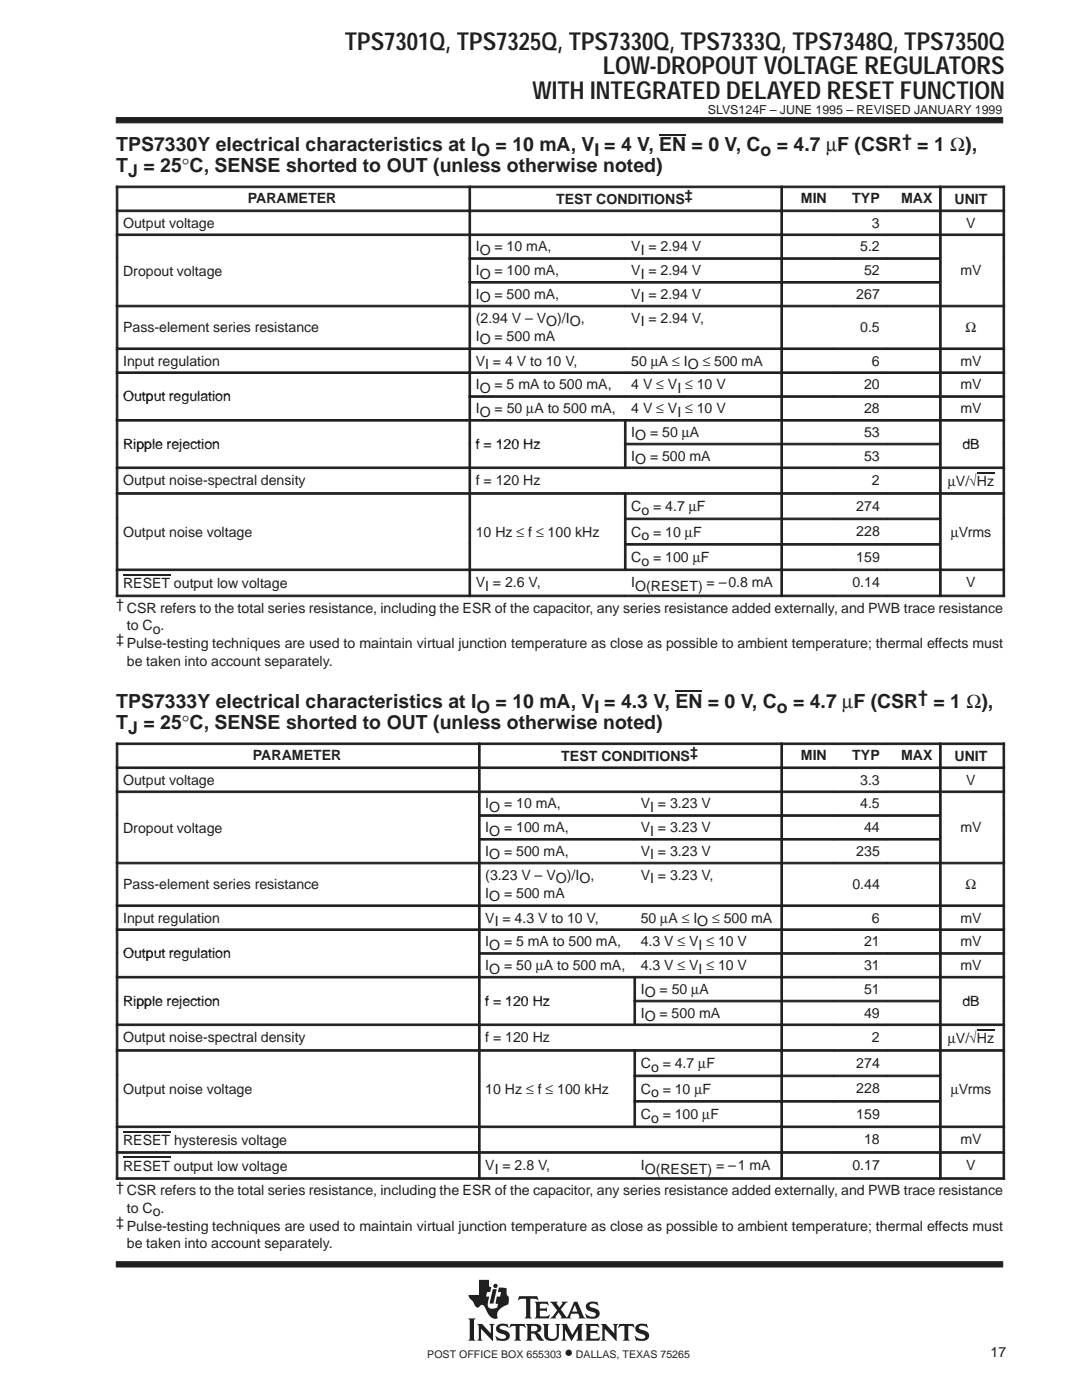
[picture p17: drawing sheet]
<svg xmlns="http://www.w3.org/2000/svg" width="216mm" height="279mm" viewBox="0 0 216 279" stroke-linecap="round" stroke-linejoin="round" font-family="sans-serif">
<defs><g id="words">
<g font-size="4.9" fill="#231f20">
<text x="68.8" y="9.9">TPS7301Q, TPS7325Q, TPS7330Q, TPS7333Q, TPS7348Q, TPS7350Q</text>
<text x="120.3" y="14.8">LOW-DROPOUT VOLTAGE REGULATORS</text>
<text x="106.3" y="19.8">WITH INTEGRATED DELAYED RESET FUNCTION</text>
</g>
<g font-size="3.9" fill="#231f20">
<text x="23.2" y="34.4">T</text>
<text x="23.2" y="30.2">TPS7330Y electrical characteristics at I</text>
<text x="23.2" y="141.3">TPS7333Y electrical characteristics at I</text>
<text x="23.2" y="145.6">T</text>
</g>
<g font-size="3.5" fill="#231f20">
<text x="180" y="29.2">† = 1 Ω),</text>
<text x="25.6" y="35.4">J = 25°C, SENSE shorted to OUT (unless otherwise noted)</text>
<text x="95.1" y="31.2">O = 10 mA, VI = 4 V, EN = 0 V, Co = 4.7 µF (CSR</text>
<text x="95.1" y="142.3">O = 10 mA, VI = 4.3 V, EN = 0 V, Co = 4.7 µF (CSR</text>
<text x="183.2" y="140.4">† = 1 Ω),</text>
<text x="25.6" y="146.5">J = 25°C, SENSE shorted to OUT (unless otherwise noted)</text>
<text x="112.7" y="271">•</text>
</g>
<g font-size="2.8" fill="#231f20">
<text x="49.4" y="40.5">PARAMETER</text>
<text x="111" y="40.7">TEST CONDITIONS‡</text>
<text x="159.8" y="40.5">MIN</text>
<text x="170.1" y="40.5">TYP</text>
<text x="179.8" y="40.5">MAX</text>
<text x="190.5" y="40.7">UNIT</text>
<text x="24.6" y="45.4">Output voltage</text>
<text x="174" y="45.4">3</text>
<text x="192.8" y="45.4">V</text>
<text x="94.9" y="50.2">IO = 10 mA,</text>
<text x="126" y="50.2">VI = 2.94 V</text>
<text x="171.6" y="50.2">5.2</text>
<text x="24.6" y="55.2">Dropout voltage</text>
<text x="94.9" y="54.9">IO = 100 mA,</text>
<text x="94.9" y="59.7">IO = 500 mA,</text>
<text x="126" y="54.9">VI = 2.94 V</text>
<text x="126" y="59.7">VI = 2.94 V</text>
<text x="170.9" y="59.7">267</text>
<text x="172.4" y="54.9">52</text>
<text x="191.6" y="54.9">mV</text>
<text x="94.9" y="64.4">(2.94 V – VO)/IO,</text>
<text x="126" y="64.4">VI = 2.94 V,</text>
<text x="24.6" y="66.3">Pass-element series resistance</text>
<text x="94.9" y="68">IO = 500 mA</text>
<text x="171.6" y="66.3">0.5</text>
<text x="192.7" y="66.3">Ω</text>
<text x="24.6" y="73">Input regulation</text>
<text x="94.9" y="73">VI = 4 V to 10 V,</text>
<text x="94.9" y="77.7">IO = 5 mA to 500 mA,</text>
<text x="126" y="73">50 µA ≤ IO ≤ 500 mA</text>
<text x="126" y="77.7">4 V ≤ VI ≤ 10 V</text>
<text x="172.4" y="77.7">20</text>
<text x="174" y="73">6</text>
<text x="191.6" y="73">mV</text>
<text x="191.6" y="77.7">mV</text>
<text x="24.6" y="80.1">Output regulation</text>
<text x="94.9" y="82.5">IO = 50 µA to 500 mA,</text>
<text x="126" y="82.5">4 V ≤ VI ≤ 10 V</text>
<text x="172.4" y="82.5">28</text>
<text x="191.6" y="82.5">mV</text>
<text x="24.6" y="89.6">Ripple rejection</text>
<text x="94.9" y="89.6">f = 120 Hz</text>
<text x="126" y="87.2">IO = 50 µA</text>
<text x="172.4" y="87.2">53</text>
<text x="192" y="89.6">dB</text>
<text x="126" y="91.9">IO = 500 mA</text>
<text x="172.4" y="91.9">53</text>
<text x="24.6" y="96.9">Output noise-spectral density</text>
<text x="94.9" y="96.9">f = 120 Hz</text>
<text x="170.9" y="102">274</text>
<text x="174" y="96.9">2</text>
<text x="189.1" y="97">µV/√Hz</text>
<text x="24.6" y="107.2">Output noise voltage</text>
<text x="94.9" y="107.2">10 Hz ≤ f ≤ 100 kHz</text>
<text x="126" y="102.1">Co = 4.7 µF</text>
<text x="126" y="107.1">Co = 10 µF</text>
<text x="170.9" y="107.1">228</text>
<text x="189.7" y="107.2">µVrms</text>
<text x="126" y="112.2">Co = 100 µF</text>
<text x="170.9" y="112.1">159</text>
<text x="24.6" y="117.3">RESET output low voltage</text>
<text x="94.9" y="117.2">VI = 2.6 V,</text>
<text x="126" y="117.2">IO(RESET) = –0.8 mA</text>
<text x="170.1" y="117.2">0.14</text>
<text x="192.8" y="117.2">V</text>
<text x="23.2" y="121.6">† CSR refers to the total series resistance, including the ESR of the capacitor, any series resistance added externally, and PWB trace resistance</text>
<text x="25.3" y="125.8">to Co.</text>
<text x="23.2" y="128.6">‡ Pulse-testing techniques are used to maintain virtual junction temperature as close as possible to ambient temperature; thermal effects must</text>
<text x="25.3" y="132.8">be taken into account separately.</text>
<text x="50.5" y="151.6">PARAMETER</text>
<text x="112" y="151.8">TEST CONDITIONS‡</text>
<text x="159.8" y="151.6">MIN</text>
<text x="170.1" y="151.6">TYP</text>
<text x="179.8" y="151.6">MAX</text>
<text x="190.5" y="151.8">UNIT</text>
<text x="24.6" y="156.6">Output voltage</text>
<text x="96.8" y="161.3">IO = 10 mA,</text>
<text x="127.9" y="161.3">VI = 3.23 V</text>
<text x="171.6" y="156.6">3.3</text>
<text x="171.6" y="161.3">4.5</text>
<text x="192.8" y="156.6">V</text>
<text x="24.6" y="166.3">Dropout voltage</text>
<text x="96.8" y="166.1">IO = 100 mA,</text>
<text x="127.9" y="166.1">VI = 3.23 V</text>
<text x="172.4" y="166.1">44</text>
<text x="191.6" y="166.1">mV</text>
<text x="96.8" y="170.8">IO = 500 mA,</text>
<text x="127.9" y="170.8">VI = 3.23 V</text>
<text x="170.9" y="170.8">235</text>
<text x="24.6" y="177.5">Pass-element series resistance</text>
<text x="96.8" y="179.1">IO = 500 mA</text>
<text x="96.8" y="175.6">(3.23 V – VO)/IO,</text>
<text x="127.9" y="175.6">VI = 3.23 V,</text>
<text x="170.1" y="177.5">0.44</text>
<text x="192.7" y="177.5">Ω</text>
<text x="24.6" y="184.1">Input regulation</text>
<text x="96.8" y="184.1">VI = 4.3 V to 10 V,</text>
<text x="127.9" y="184.1">50 µA ≤ IO ≤ 500 mA</text>
<text x="174" y="184.1">6</text>
<text x="191.6" y="184.1">mV</text>
<text x="24.6" y="191.2">Output regulation</text>
<text x="96.8" y="188.9">IO = 5 mA to 500 mA,</text>
<text x="127.9" y="188.9">4.3 V ≤ VI ≤ 10 V</text>
<text x="172.4" y="188.9">21</text>
<text x="191.6" y="188.9">mV</text>
<text x="96.8" y="193.6">IO = 50 µA to 500 mA,</text>
<text x="127.9" y="193.6">4.3 V ≤ VI ≤ 10 V</text>
<text x="172.4" y="193.6">31</text>
<text x="191.6" y="193.6">mV</text>
<text x="24.6" y="200.7">Ripple rejection</text>
<text x="96.8" y="200.7">f = 120 Hz</text>
<text x="127.9" y="198.3">IO = 50 µA</text>
<text x="127.9" y="203.1">IO = 500 mA</text>
<text x="172.4" y="198.3">51</text>
<text x="172.4" y="203.1">49</text>
<text x="192" y="200.7">dB</text>
<text x="24.6" y="208">Output noise-spectral density</text>
<text x="96.8" y="208">f = 120 Hz</text>
<text x="174" y="208">2</text>
<text x="189.1" y="208.1">µV/√Hz</text>
<text x="127.9" y="213.2">Co = 4.7 µF</text>
<text x="170.9" y="213.1">274</text>
<text x="24.6" y="218.4">Output noise voltage</text>
<text x="96.8" y="218.4">10 Hz ≤ f ≤ 100 kHz</text>
<text x="127.9" y="218.3">Co = 10 µF</text>
<text x="170.9" y="218.2">228</text>
<text x="189.7" y="218.4">µVrms</text>
<text x="127.9" y="223.4">Co = 100 µF</text>
<text x="170.9" y="223.3">159</text>
<text x="24.6" y="228.5">RESET hysteresis voltage</text>
<text x="24.6" y="233.6">RESET output low voltage</text>
<text x="96.8" y="233.5">VI = 2.8 V,</text>
<text x="127.9" y="233.5">IO(RESET) = –1 mA</text>
<text x="170.1" y="233.5">0.17</text>
<text x="172.4" y="228.4">18</text>
<text x="191.6" y="228.4">mV</text>
<text x="192.8" y="233.5">V</text>
<text x="23.2" y="237.9">† CSR refers to the total series resistance, including the ESR of the capacitor, any series resistance added externally, and PWB trace resistance</text>
<text x="23.2" y="244.9">‡ Pulse-testing techniques are used to maintain virtual junction temperature as close as possible to ambient temperature; thermal effects must</text>
<text x="25.3" y="242.1">to Co.</text>
<text x="25.3" y="249.1">be taken into account separately.</text>
<text x="197.7" y="270.8">17</text>
</g>
<text font-size="2.5" fill="#231f20" x="141.3" y="22.7">SLVS124F – JUNE 1995 – REVISED JANUARY 1999</text>
<g font-size="2.1" fill="#231f20">
<text x="85.3" y="271">POST OFFICE BOX 655303</text>
<text x="114.9" y="271">DALLAS, TEXAS 75265</text>
</g>
</g></defs>
<g fill="#231f20" stroke="#231f20" stroke-width=".2">
<path d="M23.2 23.5h176.9v1h-176.9z" fill-rule="evenodd"/>
<path d="M23.2 251.8h176.9v1.1h-176.9z" fill-rule="evenodd"/>
</g>
<g fill="#231f20">
<path d="M98.3 257.3h.8l-.6 2.9h-.8z"/>
<path d="M104.9 264.2h1.9a.9 .9 0 0 1 1 .4 .9 .9 0 0 1 0 1.1l-.7 .2 .5 .4 .9 1.2a1.2 1.2 0 0 1-1.6-1l-.3-.3-.6-.1v1l.3 .5h-1.4l.3-.6v-2.3z" fill-rule="evenodd"/>
<path d="M109.7 259.8h1.6l-.2 .3 .5 .8 .6-.8-.1-.3h1.2l-.4 .3-1 1.2 1.2 1.6 1.5-3.1h.6l1.2 2.9 .4 .4-1.4-.1a.22 .22 0 0 0 .2-.1 .22 .22 0 0 0 0-.3l-.2-.4h-1.4l-.2 .7 .2 .2h-2.2l.2-.3-.5-.9-.7 .9 .2 .3h-1.3l.6-.4 .9-1.2z" fill-rule="evenodd"/>
<path d="M127 264.6a1.74 1.74 0 0 1 1.6-.4l.3 .1 .1-.1 .3 .8h-.1a1.2 1.2 0 0 0-1.7-.1 1.47 1.47 0 0 0 1.3 .7 1.03 1.03 0 0 1 .7 1.2 1.03 1.03 0 0 1-1.2 .8l-1.1-.1-.2 .1-.4-1 .9 .5 .9 .1a.45 .45 0 0 0 .4-.6 .45 .45 0 0 0-.6-.3l-.2-.1a1.11 1.11 0 0 1-1.2-1.4z" fill-rule="evenodd"/>
<path d="M123.6 264.2h2.8l.2 .8-.6-.4h-.5l-.1 .2v2.4l.3 .4h-1.4l.3-.4v-2.4l-.1-.2h-.5l-.7 .4z" fill-rule="evenodd"/>
<path d="M116.7 264.2h2.6l.2 .8-.6-.4-1.1 .1v.9h1.1l.3-.2v.9l-.4-.3h-1v1.1l1.3 .1 .7-.4-.3 .8h-2.8l.3-.4v-2.6z" fill-rule="evenodd"/>
<path d="M119.9 264.2h1l1.7 1.9v-1.5l-.3-.4h1l-.3 .4v3l-2.3-2.4v2l.3 .4h-1.1l.3-.4v-2.6z" fill-rule="evenodd"/>
<path d="M112 264.2h1.1l1.1 2.2 1.2-2.2h1l-.3 .4v2.6l.3 .4h-1.4l.3-.4v-1.8l-1.3 2.2-1.3-2.2v1.7l.4 .5h-1.1l.3-.6v-2.3z" fill-rule="evenodd"/>
<path d="M99.2 264.6a1.71 1.71 0 0 1 1.7-.4l.2 .1 .1-.1 .3 .8-.6-.3-.8-.1a.41 .41 0 0 0-.4 .5 .41 .41 0 0 0 .5 .3 1.29 1.29 0 0 1 1.5 1.4 1.08 1.08 0 0 1-1.2 .8l-1.1-.1-.2 .1-.4-1 .8 .5 .5 .1 .6-.1 .3-.2a.72 .72 0 0 0-.9-.7 .99 .99 0 0 1-1-.5 .99 .99 0 0 1 .1-1.1z" fill-rule="evenodd"/>
<path d="M101.9 264.2h2.8l.2 .8-.7-.4h-.4l-.1 .2v2.4l.3 .4h-1.4l.3-.4v-2.4l-.1-.2h-.5l-.7 .4z" fill-rule="evenodd"/>
<path d="M108.3 264.2h1.3l-.3 .4v2a.65 .65 0 0 0 .7 .6h.6l.4-.4 .1-2.1-.3-.5h1l-.3 .4v1.8a1.54 1.54 0 0 1-2.4 1l-.5-.7v-2.1z" fill-rule="evenodd"/>
<path d="M95.2 264.2h1l1.7 1.9v-1.5l-.3-.4h1.1l-.3 .4v3l-2.4-2.4v2l.3 .4h-1.1l.3-.6v-2.3z" fill-rule="evenodd"/>
<path d="M93.4 263.1h1.5l-.3 .4v3.7l.3 .4h-1.5l.3-.4v-3.7z" fill-rule="evenodd"/>
<path d="M103.6 258.7h3.6l.2 .8-.4-.3-1.2 .1v3.5l.3 .3h-1.4l.2-.2 .1-.3v-3.2l-.1-.2h-.8l-.7 .3z" fill-rule="evenodd"/>
<path d="M106.7 259.8h2.6l.1 .7-.5-.3-1.2 .1v.8h1.1l.3-.2v.9l-.4-.2h-1v1l.2 .1h1.2l.5-.3h.1l-.2 .7h-2.8l.3-.5v-2.3z" fill-rule="evenodd"/>
<path d="M117.1 260.2a2.08 2.08 0 0 1 1.9-.3l.2-.2 .1 .9a1.22 1.22 0 0 0-1.7-.1 .82 .82 0 0 0 .9 .6 1.06 1.06 0 0 1 1.2 1.1 1.06 1.06 0 0 1-1.2 1l-1.2-.1-.2 .1-.3-1 .8 .5 .8 .1a.46 .46 0 0 0 .5-.5 .46 .46 0 0 0-.5-.4l-.2-.1a1.11 1.11 0 0 1-1.2-1.5z" fill-rule="evenodd"/>
<path d="M95.6 255.4h2v1.3l.4 .2-.2 1h-.6l-.2 .9h.6l-.3 1.2 .1 .7a.9 .9 0 0 0 1.2 .4l.6-.1 .2-.8-.5-.1 .2-1.3h.7l.2-.9h-.7l.3-1 1.5 .2v1.1l.2 .4 .2 .2v.7a.81 .81 0 0 1-.6 1 2.73 2.73 0 0 0-1.7 1.7l.1 .9h-.1a1.81 1.81 0 0 1-2.1-1.5l-.3-.6a.7 .7 0 0 0-.6-.6 .7 .7 0 0 0-.7 .5 1.12 1.12 0 0 1-1.1-1l-.7-.8-.2-.7h2.1z" fill-rule="evenodd"/>
<circle cx="98.9" cy="256.6" r=".43"/>
</g>
<g fill="#fff">
<path d="M114.7 260.4l.5 1.4h-1z"/>
<path d="M106 264.7l.6-.1a.56 .56 0 0 1 .6 .5 .56 .56 0 0 1-.6 .6h-.6z" fill-rule="evenodd"/>
</g>
<path d="M131.5 26.9h5.4M134.8 138h5.4" fill="none" stroke="#231f20" stroke-width=".24"/>
<g fill="#231f20" stroke="#231f20" stroke-width=".2">
<path d="M23.2 37.1h.3v4.8h-.3z" fill-rule="evenodd"/>
<path d="M23.2 37.1h70.4v.4h-70.4z" fill-rule="evenodd"/>
<path d="M93.6 37.1h.3v4.8h-.3z" fill-rule="evenodd"/>
<path d="M93.6 37.1h62.2v.4h-62.2z" fill-rule="evenodd"/>
<path d="M155.8 37.1h.3v4.8h-.3z" fill-rule="evenodd"/>
<path d="M155.8 37.1h10.6v.4h-10.6z" fill-rule="evenodd"/>
<path d="M166.4 37.1h10.5v.4h-10.5z" fill-rule="evenodd"/>
<path d="M176.9 37.1h10.6v.4h-10.6z" fill-rule="evenodd"/>
<path d="M187.5 37.1h.3v4.8h-.3z" fill-rule="evenodd"/>
<path d="M200.1 37.1h.4v4.8h-.4z" fill-rule="evenodd"/>
<path d="M187.5 37.1h13v.4h-13z" fill-rule="evenodd"/>
<path d="M23.2 41.9h.3v4.8h-.3z" fill-rule="evenodd"/>
<path d="M23.2 41.9h70.4v.3h-70.4z" fill-rule="evenodd"/>
<path d="M93.6 41.9h.3v4.8h-.3z" fill-rule="evenodd"/>
<path d="M93.6 41.9h62.2v.3h-62.2z" fill-rule="evenodd"/>
<path d="M155.8 41.9h.3v4.8h-.3z" fill-rule="evenodd"/>
<path d="M155.8 41.9h10.6v.3h-10.6z" fill-rule="evenodd"/>
<path d="M166.4 41.9h10.5v.3h-10.5z" fill-rule="evenodd"/>
<path d="M176.9 41.9h10.6v.3h-10.6z" fill-rule="evenodd"/>
<path d="M187.5 41.9h.3v4.8h-.3z" fill-rule="evenodd"/>
<path d="M200.1 41.9h.4v4.8h-.4z" fill-rule="evenodd"/>
<path d="M187.5 41.9h13v.3h-13z" fill-rule="evenodd"/>
<path d="M23.2 46.7h.3v4.7h-.3z" fill-rule="evenodd"/>
<path d="M23.2 46.7h70.4v.3h-70.4z" fill-rule="evenodd"/>
<path d="M93.6 46.7h.3v4.7h-.3z" fill-rule="evenodd"/>
<path d="M93.6 46.7h31v.3h-31z" fill-rule="evenodd"/>
<path d="M124.6 46.7h31.2v.3h-31.2z" fill-rule="evenodd"/>
<path d="M155.8 46.7h.3v4.7h-.3z" fill-rule="evenodd"/>
<path d="M155.8 46.7h10.6v.3h-10.6z" fill-rule="evenodd"/>
<path d="M166.4 46.7h10.5v.3h-10.5z" fill-rule="evenodd"/>
<path d="M176.9 46.7h10.6v.3h-10.6z" fill-rule="evenodd"/>
<path d="M187.5 46.7h.3v4.7h-.3z" fill-rule="evenodd"/>
<path d="M200.1 46.7h.4v4.7h-.4z" fill-rule="evenodd"/>
<path d="M187.5 46.7h13v.3h-13z" fill-rule="evenodd"/>
<path d="M23.2 51.4h.3v4.8h-.3z" fill-rule="evenodd"/>
<path d="M93.6 51.4h.3v4.8h-.3z" fill-rule="evenodd"/>
<path d="M93.6 51.4h31v.4h-31z" fill-rule="evenodd"/>
<path d="M124.6 51.4h31.2v.4h-31.2z" fill-rule="evenodd"/>
<path d="M155.8 51.4h.3v4.8h-.3z" fill-rule="evenodd"/>
<path d="M155.8 51.4h10.6v.4h-10.6z" fill-rule="evenodd"/>
<path d="M166.4 51.4h10.5v.4h-10.5z" fill-rule="evenodd"/>
<path d="M176.9 51.4h10.6v.4h-10.6z" fill-rule="evenodd"/>
<path d="M187.5 51.4h.3v4.8h-.3z" fill-rule="evenodd"/>
<path d="M200.1 51.4h.4v4.8h-.4z" fill-rule="evenodd"/>
<path d="M23.2 56.2h.3v4.7h-.3z" fill-rule="evenodd"/>
<path d="M93.6 56.2h.3v4.7h-.3z" fill-rule="evenodd"/>
<path d="M93.6 56.2h31v.3h-31z" fill-rule="evenodd"/>
<path d="M124.6 56.2h31.2v.3h-31.2z" fill-rule="evenodd"/>
<path d="M155.8 56.2h.3v4.7h-.3z" fill-rule="evenodd"/>
<path d="M155.8 56.2h10.6v.3h-10.6z" fill-rule="evenodd"/>
<path d="M166.4 56.2h10.5v.3h-10.5z" fill-rule="evenodd"/>
<path d="M176.9 56.2h10.6v.3h-10.6z" fill-rule="evenodd"/>
<path d="M187.5 56.2h.3v4.7h-.3z" fill-rule="evenodd"/>
<path d="M200.1 56.2h.4v4.7h-.4z" fill-rule="evenodd"/>
<path d="M23.2 60.9h.3v8.5h-.3z" fill-rule="evenodd"/>
<path d="M23.2 60.9h70.4v.3h-70.4z" fill-rule="evenodd"/>
<path d="M93.6 60.9h.3v8.5h-.3z" fill-rule="evenodd"/>
<path d="M93.6 60.9h31v.3h-31z" fill-rule="evenodd"/>
<path d="M124.6 60.9h31.2v.3h-31.2z" fill-rule="evenodd"/>
<path d="M155.8 60.9h.3v8.5h-.3z" fill-rule="evenodd"/>
<path d="M155.8 60.9h10.6v.3h-10.6z" fill-rule="evenodd"/>
<path d="M166.4 60.9h10.5v.3h-10.5z" fill-rule="evenodd"/>
<path d="M176.9 60.9h10.6v.3h-10.6z" fill-rule="evenodd"/>
<path d="M187.5 60.9h.3v8.5h-.3z" fill-rule="evenodd"/>
<path d="M200.1 60.9h.4v8.5h-.4z" fill-rule="evenodd"/>
<path d="M187.5 60.9h13v.3h-13z" fill-rule="evenodd"/>
<path d="M23.2 69.4h.3v4.8h-.3z" fill-rule="evenodd"/>
<path d="M23.2 69.4h70.4v.4h-70.4z" fill-rule="evenodd"/>
<path d="M93.6 69.4h.3v4.8h-.3z" fill-rule="evenodd"/>
<path d="M93.6 69.4h31v.4h-31z" fill-rule="evenodd"/>
<path d="M124.6 69.4h31.2v.4h-31.2z" fill-rule="evenodd"/>
<path d="M155.8 69.4h.3v4.8h-.3z" fill-rule="evenodd"/>
<path d="M155.8 69.4h10.6v.4h-10.6z" fill-rule="evenodd"/>
<path d="M166.4 69.4h10.5v.4h-10.5z" fill-rule="evenodd"/>
<path d="M176.9 69.4h10.6v.4h-10.6z" fill-rule="evenodd"/>
<path d="M187.5 69.4h.3v4.8h-.3z" fill-rule="evenodd"/>
<path d="M200.1 69.4h.4v4.8h-.4z" fill-rule="evenodd"/>
<path d="M187.5 69.4h13v.4h-13z" fill-rule="evenodd"/>
<path d="M23.2 74.2h.3v4.7h-.3z" fill-rule="evenodd"/>
<path d="M23.2 74.2h70.4v.3h-70.4z" fill-rule="evenodd"/>
<path d="M93.6 74.2h.3v4.7h-.3z" fill-rule="evenodd"/>
<path d="M93.6 74.2h31v.3h-31z" fill-rule="evenodd"/>
<path d="M124.6 74.2h31.2v.3h-31.2z" fill-rule="evenodd"/>
<path d="M155.8 74.2h.3v4.7h-.3z" fill-rule="evenodd"/>
<path d="M155.8 74.2h10.6v.3h-10.6z" fill-rule="evenodd"/>
<path d="M166.4 74.2h10.5v.3h-10.5z" fill-rule="evenodd"/>
<path d="M176.9 74.2h10.6v.3h-10.6z" fill-rule="evenodd"/>
<path d="M187.5 74.2h.3v4.7h-.3z" fill-rule="evenodd"/>
<path d="M200.1 74.2h.4v4.7h-.4z" fill-rule="evenodd"/>
<path d="M187.5 74.2h13v.3h-13z" fill-rule="evenodd"/>
<path d="M23.2 79h.3v4.7h-.3z" fill-rule="evenodd"/>
<path d="M93.6 79h.3v4.7h-.3z" fill-rule="evenodd"/>
<path d="M93.6 79h31v.3h-31z" fill-rule="evenodd"/>
<path d="M124.6 79h31.2v.3h-31.2z" fill-rule="evenodd"/>
<path d="M155.8 79h.3v4.7h-.3z" fill-rule="evenodd"/>
<path d="M155.8 79h10.6v.3h-10.6z" fill-rule="evenodd"/>
<path d="M166.4 79h10.5v.3h-10.5z" fill-rule="evenodd"/>
<path d="M176.9 79h10.6v.3h-10.6z" fill-rule="evenodd"/>
<path d="M187.5 79h.3v4.7h-.3z" fill-rule="evenodd"/>
<path d="M200.1 79h.4v4.7h-.4z" fill-rule="evenodd"/>
<path d="M187.5 79h13v.3h-13z" fill-rule="evenodd"/>
<path d="M23.2 83.7h.3v4.7h-.3z" fill-rule="evenodd"/>
<path d="M23.2 83.7h70.4v.3h-70.4z" fill-rule="evenodd"/>
<path d="M93.6 83.7h.3v4.7h-.3z" fill-rule="evenodd"/>
<path d="M93.6 83.7h31v.3h-31z" fill-rule="evenodd"/>
<path d="M124.6 83.7h.3v4.7h-.3z" fill-rule="evenodd"/>
<path d="M124.6 83.7h31.2v.3h-31.2z" fill-rule="evenodd"/>
<path d="M155.8 83.7h.3v4.7h-.3z" fill-rule="evenodd"/>
<path d="M155.8 83.7h10.6v.3h-10.6z" fill-rule="evenodd"/>
<path d="M166.4 83.7h10.5v.3h-10.5z" fill-rule="evenodd"/>
<path d="M176.9 83.7h10.6v.3h-10.6z" fill-rule="evenodd"/>
<path d="M187.5 83.7h.3v4.7h-.3z" fill-rule="evenodd"/>
<path d="M200.1 83.7h.4v4.7h-.4z" fill-rule="evenodd"/>
<path d="M187.5 83.7h13v.3h-13z" fill-rule="evenodd"/>
<path d="M23.2 88.5h.3v4.7h-.3z" fill-rule="evenodd"/>
<path d="M93.6 88.5h.3v4.7h-.3z" fill-rule="evenodd"/>
<path d="M124.6 88.5h.3v4.7h-.3z" fill-rule="evenodd"/>
<path d="M124.6 88.5h31.2v.3h-31.2z" fill-rule="evenodd"/>
<path d="M155.8 88.5h.3v4.7h-.3z" fill-rule="evenodd"/>
<path d="M155.8 88.5h10.6v.3h-10.6z" fill-rule="evenodd"/>
<path d="M166.4 88.5h10.5v.3h-10.5z" fill-rule="evenodd"/>
<path d="M176.9 88.5h10.6v.3h-10.6z" fill-rule="evenodd"/>
<path d="M187.5 88.5h.3v4.7h-.3z" fill-rule="evenodd"/>
<path d="M200.1 88.5h.4v4.7h-.4z" fill-rule="evenodd"/>
<path d="M23.2 93.2h.3v5.1h-.3z" fill-rule="evenodd"/>
<path d="M23.2 93.2h70.4v.3h-70.4z" fill-rule="evenodd"/>
<path d="M93.6 93.2h.3v5.1h-.3z" fill-rule="evenodd"/>
<path d="M93.6 93.2h62.2v.3h-62.2z" fill-rule="evenodd"/>
<path d="M155.8 93.2h.3v5.1h-.3z" fill-rule="evenodd"/>
<path d="M155.8 93.2h10.6v.3h-10.6z" fill-rule="evenodd"/>
<path d="M166.4 93.2h10.5v.3h-10.5z" fill-rule="evenodd"/>
<path d="M176.9 93.2h10.6v.3h-10.6z" fill-rule="evenodd"/>
<path d="M187.5 93.2h.3v5.1h-.3z" fill-rule="evenodd"/>
<path d="M200.1 93.2h.4v5.1h-.4z" fill-rule="evenodd"/>
<path d="M187.5 93.2h13v.3h-13z" fill-rule="evenodd"/>
<path d="M23.2 98.3h.3v5.1h-.3z" fill-rule="evenodd"/>
<path d="M23.2 98.3h70.4v.3h-70.4z" fill-rule="evenodd"/>
<path d="M93.6 98.3h.3v5.1h-.3z" fill-rule="evenodd"/>
<path d="M93.6 98.3h31v.3h-31z" fill-rule="evenodd"/>
<path d="M124.6 98.3h.3v5.1h-.3z" fill-rule="evenodd"/>
<path d="M124.6 98.3h31.2v.3h-31.2z" fill-rule="evenodd"/>
<path d="M155.8 98.3h.3v5.1h-.3z" fill-rule="evenodd"/>
<path d="M155.8 98.3h10.6v.3h-10.6z" fill-rule="evenodd"/>
<path d="M166.4 98.3h10.5v.3h-10.5z" fill-rule="evenodd"/>
<path d="M176.9 98.3h10.6v.3h-10.6z" fill-rule="evenodd"/>
<path d="M187.5 98.3h.3v5.1h-.3z" fill-rule="evenodd"/>
<path d="M200.1 98.3h.4v5.1h-.4z" fill-rule="evenodd"/>
<path d="M187.5 98.3h13v.3h-13z" fill-rule="evenodd"/>
<path d="M23.2 103.4h.3v5.1h-.3z" fill-rule="evenodd"/>
<path d="M93.6 103.4h.3v5.1h-.3z" fill-rule="evenodd"/>
<path d="M124.6 103.4h.3v5.1h-.3z" fill-rule="evenodd"/>
<path d="M124.6 103.4h31.2v.3h-31.2z" fill-rule="evenodd"/>
<path d="M155.8 103.4h.3v5.1h-.3z" fill-rule="evenodd"/>
<path d="M155.8 103.4h10.6v.3h-10.6z" fill-rule="evenodd"/>
<path d="M166.4 103.4h10.5v.3h-10.5z" fill-rule="evenodd"/>
<path d="M176.9 103.4h10.6v.3h-10.6z" fill-rule="evenodd"/>
<path d="M187.5 103.4h.3v5.1h-.3z" fill-rule="evenodd"/>
<path d="M200.1 103.4h.4v5.1h-.4z" fill-rule="evenodd"/>
<path d="M23.2 108.5h.3v5h-.3z" fill-rule="evenodd"/>
<path d="M93.6 108.5h.3v5h-.3z" fill-rule="evenodd"/>
<path d="M124.6 108.5h.3v5h-.3z" fill-rule="evenodd"/>
<path d="M124.6 108.5h31.2v.3h-31.2z" fill-rule="evenodd"/>
<path d="M155.8 108.5h.3v5h-.3z" fill-rule="evenodd"/>
<path d="M155.8 108.5h10.6v.3h-10.6z" fill-rule="evenodd"/>
<path d="M166.4 108.5h10.5v.3h-10.5z" fill-rule="evenodd"/>
<path d="M176.9 108.5h10.6v.3h-10.6z" fill-rule="evenodd"/>
<path d="M187.5 108.5h.3v5h-.3z" fill-rule="evenodd"/>
<path d="M200.1 108.5h.4v5h-.4z" fill-rule="evenodd"/>
<path d="M23.2 113.6h.3v5.5h-.3z" fill-rule="evenodd"/>
<path d="M23.2 113.6h70.4v.3h-70.4z" fill-rule="evenodd"/>
<path d="M23.2 118.8h70.4v.3h-70.4z" fill-rule="evenodd"/>
<path d="M93.6 113.6h.3v5.5h-.3z" fill-rule="evenodd"/>
<path d="M93.6 113.6h31v.3h-31z" fill-rule="evenodd"/>
<path d="M93.6 118.8h31v.3h-31z" fill-rule="evenodd"/>
<path d="M124.6 113.6h31.2v.3h-31.2z" fill-rule="evenodd"/>
<path d="M124.6 118.8h31.2v.3h-31.2z" fill-rule="evenodd"/>
<path d="M155.8 113.6h.3v5.5h-.3z" fill-rule="evenodd"/>
<path d="M155.8 113.6h10.6v.3h-10.6z" fill-rule="evenodd"/>
<path d="M155.8 118.8h10.6v.3h-10.6z" fill-rule="evenodd"/>
<path d="M166.4 113.6h10.5v.3h-10.5z" fill-rule="evenodd"/>
<path d="M166.4 118.8h10.5v.3h-10.5z" fill-rule="evenodd"/>
<path d="M176.9 113.6h10.6v.3h-10.6z" fill-rule="evenodd"/>
<path d="M176.9 118.8h10.6v.3h-10.6z" fill-rule="evenodd"/>
<path d="M187.5 113.6h.3v5.5h-.3z" fill-rule="evenodd"/>
<path d="M200.1 113.6h.4v5.5h-.4z" fill-rule="evenodd"/>
<path d="M187.5 113.6h13v.3h-13z" fill-rule="evenodd"/>
<path d="M187.5 118.8h13v.3h-13z" fill-rule="evenodd"/>
<path d="M23.2 148.3h.3v4.7h-.3z" fill-rule="evenodd"/>
<path d="M23.2 148.3h72.3v.3h-72.3z" fill-rule="evenodd"/>
<path d="M95.5 148.3h.3v4.7h-.3z" fill-rule="evenodd"/>
<path d="M95.5 148.3h60.3v.3h-60.3z" fill-rule="evenodd"/>
<path d="M155.8 148.3h.3v4.7h-.3z" fill-rule="evenodd"/>
<path d="M155.8 148.3h10.6v.3h-10.6z" fill-rule="evenodd"/>
<path d="M166.4 148.3h10.5v.3h-10.5z" fill-rule="evenodd"/>
<path d="M176.9 148.3h10.6v.3h-10.6z" fill-rule="evenodd"/>
<path d="M187.5 148.3h.3v4.7h-.3z" fill-rule="evenodd"/>
<path d="M200.1 148.3h.4v4.7h-.4z" fill-rule="evenodd"/>
<path d="M187.5 148.3h13v.3h-13z" fill-rule="evenodd"/>
<path d="M23.2 153.1h.3v4.7h-.3z" fill-rule="evenodd"/>
<path d="M23.2 153.1h72.3v.3h-72.3z" fill-rule="evenodd"/>
<path d="M95.5 153.1h.3v4.7h-.3z" fill-rule="evenodd"/>
<path d="M95.5 153.1h60.3v.3h-60.3z" fill-rule="evenodd"/>
<path d="M155.8 153.1h.3v4.7h-.3z" fill-rule="evenodd"/>
<path d="M155.8 153.1h10.6v.3h-10.6z" fill-rule="evenodd"/>
<path d="M166.4 153.1h10.5v.3h-10.5z" fill-rule="evenodd"/>
<path d="M176.9 153.1h10.6v.3h-10.6z" fill-rule="evenodd"/>
<path d="M187.5 153.1h.3v4.7h-.3z" fill-rule="evenodd"/>
<path d="M200.1 153.1h.4v4.7h-.4z" fill-rule="evenodd"/>
<path d="M187.5 153.1h13v.3h-13z" fill-rule="evenodd"/>
<path d="M23.2 157.9h.3v4.7h-.3z" fill-rule="evenodd"/>
<path d="M23.2 157.9h72.3v.3h-72.3z" fill-rule="evenodd"/>
<path d="M95.5 157.9h.3v4.7h-.3z" fill-rule="evenodd"/>
<path d="M95.5 157.9h31v.3h-31z" fill-rule="evenodd"/>
<path d="M126.5 157.9h29.3v.3h-29.3z" fill-rule="evenodd"/>
<path d="M155.8 157.9h.3v4.7h-.3z" fill-rule="evenodd"/>
<path d="M155.8 157.9h10.6v.3h-10.6z" fill-rule="evenodd"/>
<path d="M166.4 157.9h10.5v.3h-10.5z" fill-rule="evenodd"/>
<path d="M176.9 157.9h10.6v.3h-10.6z" fill-rule="evenodd"/>
<path d="M187.5 157.9h.3v4.7h-.3z" fill-rule="evenodd"/>
<path d="M200.1 157.9h.4v4.7h-.4z" fill-rule="evenodd"/>
<path d="M187.5 157.9h13v.3h-13z" fill-rule="evenodd"/>
<path d="M23.2 162.6h.3v4.7h-.3z" fill-rule="evenodd"/>
<path d="M95.5 162.6h.3v4.7h-.3z" fill-rule="evenodd"/>
<path d="M95.5 162.6h31v.3h-31z" fill-rule="evenodd"/>
<path d="M126.5 162.6h29.3v.3h-29.3z" fill-rule="evenodd"/>
<path d="M155.8 162.6h.3v4.7h-.3z" fill-rule="evenodd"/>
<path d="M155.8 162.6h10.6v.3h-10.6z" fill-rule="evenodd"/>
<path d="M166.4 162.6h10.5v.3h-10.5z" fill-rule="evenodd"/>
<path d="M176.9 162.6h10.6v.3h-10.6z" fill-rule="evenodd"/>
<path d="M187.5 162.6h.3v4.7h-.3z" fill-rule="evenodd"/>
<path d="M200.1 162.6h.4v4.7h-.4z" fill-rule="evenodd"/>
<path d="M23.2 167.3h.3v4.8h-.3z" fill-rule="evenodd"/>
<path d="M95.5 167.3h.3v4.8h-.3z" fill-rule="evenodd"/>
<path d="M95.5 167.3h31v.4h-31z" fill-rule="evenodd"/>
<path d="M126.5 167.3h29.3v.4h-29.3z" fill-rule="evenodd"/>
<path d="M155.8 167.3h.3v4.8h-.3z" fill-rule="evenodd"/>
<path d="M155.8 167.3h10.6v.4h-10.6z" fill-rule="evenodd"/>
<path d="M166.4 167.3h10.5v.4h-10.5z" fill-rule="evenodd"/>
<path d="M176.9 167.3h10.6v.4h-10.6z" fill-rule="evenodd"/>
<path d="M187.5 167.3h.3v4.8h-.3z" fill-rule="evenodd"/>
<path d="M200.1 167.3h.4v4.8h-.4z" fill-rule="evenodd"/>
<path d="M23.2 172.1h.3v8.5h-.3z" fill-rule="evenodd"/>
<path d="M23.2 172.1h72.3v.3h-72.3z" fill-rule="evenodd"/>
<path d="M95.5 172.1h.3v8.5h-.3z" fill-rule="evenodd"/>
<path d="M95.5 172.1h31v.3h-31z" fill-rule="evenodd"/>
<path d="M126.5 172.1h29.3v.3h-29.3z" fill-rule="evenodd"/>
<path d="M155.8 172.1h.3v8.5h-.3z" fill-rule="evenodd"/>
<path d="M155.8 172.1h10.6v.3h-10.6z" fill-rule="evenodd"/>
<path d="M166.4 172.1h10.5v.3h-10.5z" fill-rule="evenodd"/>
<path d="M176.9 172.1h10.6v.3h-10.6z" fill-rule="evenodd"/>
<path d="M187.5 172.1h.3v8.5h-.3z" fill-rule="evenodd"/>
<path d="M200.1 172.1h.4v8.5h-.4z" fill-rule="evenodd"/>
<path d="M187.5 172.1h13v.3h-13z" fill-rule="evenodd"/>
<path d="M23.2 180.6h.3v4.8h-.3z" fill-rule="evenodd"/>
<path d="M23.2 180.6h72.3v.3h-72.3z" fill-rule="evenodd"/>
<path d="M95.5 180.6h.3v4.8h-.3z" fill-rule="evenodd"/>
<path d="M95.5 180.6h31v.3h-31z" fill-rule="evenodd"/>
<path d="M126.5 180.6h29.3v.3h-29.3z" fill-rule="evenodd"/>
<path d="M155.8 180.6h.3v4.8h-.3z" fill-rule="evenodd"/>
<path d="M155.8 180.6h10.6v.3h-10.6z" fill-rule="evenodd"/>
<path d="M166.4 180.6h10.5v.3h-10.5z" fill-rule="evenodd"/>
<path d="M176.9 180.6h10.6v.3h-10.6z" fill-rule="evenodd"/>
<path d="M187.5 180.6h.3v4.8h-.3z" fill-rule="evenodd"/>
<path d="M200.1 180.6h.4v4.8h-.4z" fill-rule="evenodd"/>
<path d="M187.5 180.6h13v.3h-13z" fill-rule="evenodd"/>
<path d="M23.2 185.4h.3v4.7h-.3z" fill-rule="evenodd"/>
<path d="M23.2 185.4h72.3v.3h-72.3z" fill-rule="evenodd"/>
<path d="M95.5 185.4h.3v4.7h-.3z" fill-rule="evenodd"/>
<path d="M95.5 185.4h31v.3h-31z" fill-rule="evenodd"/>
<path d="M126.5 185.4h29.3v.3h-29.3z" fill-rule="evenodd"/>
<path d="M155.8 185.4h.3v4.7h-.3z" fill-rule="evenodd"/>
<path d="M155.8 185.4h10.6v.3h-10.6z" fill-rule="evenodd"/>
<path d="M166.4 185.4h10.5v.3h-10.5z" fill-rule="evenodd"/>
<path d="M176.9 185.4h10.6v.3h-10.6z" fill-rule="evenodd"/>
<path d="M187.5 185.4h.3v4.7h-.3z" fill-rule="evenodd"/>
<path d="M200.1 185.4h.4v4.7h-.4z" fill-rule="evenodd"/>
<path d="M187.5 185.4h13v.3h-13z" fill-rule="evenodd"/>
<path d="M23.2 190.1h.3v4.7h-.3z" fill-rule="evenodd"/>
<path d="M95.5 190.1h.3v4.7h-.3z" fill-rule="evenodd"/>
<path d="M95.5 190.1h31v.3h-31z" fill-rule="evenodd"/>
<path d="M126.5 190.1h29.3v.3h-29.3z" fill-rule="evenodd"/>
<path d="M155.8 190.1h.3v4.7h-.3z" fill-rule="evenodd"/>
<path d="M155.8 190.1h10.6v.3h-10.6z" fill-rule="evenodd"/>
<path d="M166.4 190.1h10.5v.3h-10.5z" fill-rule="evenodd"/>
<path d="M176.9 190.1h10.6v.3h-10.6z" fill-rule="evenodd"/>
<path d="M187.5 190.1h.3v4.7h-.3z" fill-rule="evenodd"/>
<path d="M200.1 190.1h.4v4.7h-.4z" fill-rule="evenodd"/>
<path d="M187.5 190.1h13v.3h-13z" fill-rule="evenodd"/>
<path d="M23.2 194.9h.3v4.7h-.3z" fill-rule="evenodd"/>
<path d="M23.2 194.9h72.3v.3h-72.3z" fill-rule="evenodd"/>
<path d="M95.5 194.9h.3v4.7h-.3z" fill-rule="evenodd"/>
<path d="M95.5 194.9h31v.3h-31z" fill-rule="evenodd"/>
<path d="M126.5 194.9h.3v4.7h-.3z" fill-rule="evenodd"/>
<path d="M126.5 194.9h29.3v.3h-29.3z" fill-rule="evenodd"/>
<path d="M155.8 194.9h.3v4.7h-.3z" fill-rule="evenodd"/>
<path d="M155.8 194.9h10.6v.3h-10.6z" fill-rule="evenodd"/>
<path d="M166.4 194.9h10.5v.3h-10.5z" fill-rule="evenodd"/>
<path d="M176.9 194.9h10.6v.3h-10.6z" fill-rule="evenodd"/>
<path d="M187.5 194.9h.3v4.7h-.3z" fill-rule="evenodd"/>
<path d="M200.1 194.9h.4v4.7h-.4z" fill-rule="evenodd"/>
<path d="M187.5 194.9h13v.3h-13z" fill-rule="evenodd"/>
<path d="M23.2 199.6h.3v4.7h-.3z" fill-rule="evenodd"/>
<path d="M95.5 199.6h.3v4.7h-.3z" fill-rule="evenodd"/>
<path d="M126.5 199.6h.3v4.7h-.3z" fill-rule="evenodd"/>
<path d="M126.5 199.6h29.3v.3h-29.3z" fill-rule="evenodd"/>
<path d="M155.8 199.6h.3v4.7h-.3z" fill-rule="evenodd"/>
<path d="M155.8 199.6h10.6v.3h-10.6z" fill-rule="evenodd"/>
<path d="M166.4 199.6h10.5v.3h-10.5z" fill-rule="evenodd"/>
<path d="M176.9 199.6h10.6v.3h-10.6z" fill-rule="evenodd"/>
<path d="M187.5 199.6h.3v4.7h-.3z" fill-rule="evenodd"/>
<path d="M200.1 199.6h.4v4.7h-.4z" fill-rule="evenodd"/>
<path d="M23.2 204.4h.3v5.1h-.3z" fill-rule="evenodd"/>
<path d="M23.2 204.4h72.3v.3h-72.3z" fill-rule="evenodd"/>
<path d="M95.5 204.4h.3v5.1h-.3z" fill-rule="evenodd"/>
<path d="M95.5 204.4h60.3v.3h-60.3z" fill-rule="evenodd"/>
<path d="M155.8 204.4h.3v5.1h-.3z" fill-rule="evenodd"/>
<path d="M155.8 204.4h10.6v.3h-10.6z" fill-rule="evenodd"/>
<path d="M166.4 204.4h10.5v.3h-10.5z" fill-rule="evenodd"/>
<path d="M176.9 204.4h10.6v.3h-10.6z" fill-rule="evenodd"/>
<path d="M187.5 204.4h.3v5.1h-.3z" fill-rule="evenodd"/>
<path d="M200.1 204.4h.4v5.1h-.4z" fill-rule="evenodd"/>
<path d="M187.5 204.4h13v.3h-13z" fill-rule="evenodd"/>
<path d="M23.2 209.5h.3v5h-.3z" fill-rule="evenodd"/>
<path d="M23.2 209.5h72.3v.3h-72.3z" fill-rule="evenodd"/>
<path d="M95.5 209.5h.3v5h-.3z" fill-rule="evenodd"/>
<path d="M95.5 209.5h31v.3h-31z" fill-rule="evenodd"/>
<path d="M126.5 209.5h.3v5h-.3z" fill-rule="evenodd"/>
<path d="M126.5 209.5h29.3v.3h-29.3z" fill-rule="evenodd"/>
<path d="M155.8 209.5h.3v5h-.3z" fill-rule="evenodd"/>
<path d="M155.8 209.5h10.6v.3h-10.6z" fill-rule="evenodd"/>
<path d="M166.4 209.5h10.5v.3h-10.5z" fill-rule="evenodd"/>
<path d="M176.9 209.5h10.6v.3h-10.6z" fill-rule="evenodd"/>
<path d="M187.5 209.5h.3v5h-.3z" fill-rule="evenodd"/>
<path d="M200.1 209.5h.4v5h-.4z" fill-rule="evenodd"/>
<path d="M187.5 209.5h13v.3h-13z" fill-rule="evenodd"/>
<path d="M23.2 214.6h.3v5h-.3z" fill-rule="evenodd"/>
<path d="M95.5 214.6h.3v5h-.3z" fill-rule="evenodd"/>
<path d="M126.5 214.6h.3v5h-.3z" fill-rule="evenodd"/>
<path d="M126.5 214.6h29.3v.3h-29.3z" fill-rule="evenodd"/>
<path d="M155.8 214.6h.3v5h-.3z" fill-rule="evenodd"/>
<path d="M155.8 214.6h10.6v.3h-10.6z" fill-rule="evenodd"/>
<path d="M166.4 214.6h10.5v.3h-10.5z" fill-rule="evenodd"/>
<path d="M176.9 214.6h10.6v.3h-10.6z" fill-rule="evenodd"/>
<path d="M187.5 214.6h.3v5h-.3z" fill-rule="evenodd"/>
<path d="M200.1 214.6h.4v5h-.4z" fill-rule="evenodd"/>
<path d="M23.2 219.6h.3v5.1h-.3z" fill-rule="evenodd"/>
<path d="M95.5 219.6h.3v5.1h-.3z" fill-rule="evenodd"/>
<path d="M126.5 219.6h.3v5.1h-.3z" fill-rule="evenodd"/>
<path d="M126.5 219.6h29.3v.4h-29.3z" fill-rule="evenodd"/>
<path d="M155.8 219.6h.3v5.1h-.3z" fill-rule="evenodd"/>
<path d="M155.8 219.6h10.6v.4h-10.6z" fill-rule="evenodd"/>
<path d="M166.4 219.6h10.5v.4h-10.5z" fill-rule="evenodd"/>
<path d="M176.9 219.6h10.6v.4h-10.6z" fill-rule="evenodd"/>
<path d="M187.5 219.6h.3v5.1h-.3z" fill-rule="evenodd"/>
<path d="M200.1 219.6h.4v5.1h-.4z" fill-rule="evenodd"/>
<path d="M23.2 224.7h.3v5.1h-.3z" fill-rule="evenodd"/>
<path d="M23.2 224.7h72.3v.3h-72.3z" fill-rule="evenodd"/>
<path d="M95.5 224.7h.3v5.1h-.3z" fill-rule="evenodd"/>
<path d="M95.5 224.7h60.3v.3h-60.3z" fill-rule="evenodd"/>
<path d="M155.8 224.7h.3v5.1h-.3z" fill-rule="evenodd"/>
<path d="M155.8 224.7h10.6v.3h-10.6z" fill-rule="evenodd"/>
<path d="M166.4 224.7h10.5v.3h-10.5z" fill-rule="evenodd"/>
<path d="M176.9 224.7h10.6v.3h-10.6z" fill-rule="evenodd"/>
<path d="M187.5 224.7h.3v5.1h-.3z" fill-rule="evenodd"/>
<path d="M200.1 224.7h.4v5.1h-.4z" fill-rule="evenodd"/>
<path d="M187.5 224.7h13v.3h-13z" fill-rule="evenodd"/>
<path d="M23.2 229.8h.3v5.6h-.3z" fill-rule="evenodd"/>
<path d="M23.2 229.8h72.3v.4h-72.3z" fill-rule="evenodd"/>
<path d="M23.2 235h72.3v.4h-72.3z" fill-rule="evenodd"/>
<path d="M95.5 229.8h.3v5.6h-.3z" fill-rule="evenodd"/>
<path d="M95.5 229.8h31v.4h-31z" fill-rule="evenodd"/>
<path d="M95.5 235h31v.4h-31z" fill-rule="evenodd"/>
<path d="M126.5 229.8h29.3v.4h-29.3z" fill-rule="evenodd"/>
<path d="M126.5 235h29.3v.4h-29.3z" fill-rule="evenodd"/>
<path d="M155.8 229.8h.3v5.6h-.3z" fill-rule="evenodd"/>
<path d="M155.8 229.8h10.6v.4h-10.6z" fill-rule="evenodd"/>
<path d="M155.8 235h10.6v.4h-10.6z" fill-rule="evenodd"/>
<path d="M166.4 229.8h10.5v.4h-10.5z" fill-rule="evenodd"/>
<path d="M166.4 235h10.5v.4h-10.5z" fill-rule="evenodd"/>
<path d="M176.9 229.8h10.6v.4h-10.6z" fill-rule="evenodd"/>
<path d="M176.9 235h10.6v.4h-10.6z" fill-rule="evenodd"/>
<path d="M187.5 229.8h.3v5.6h-.3z" fill-rule="evenodd"/>
<path d="M200.1 229.8h.4v5.6h-.4z" fill-rule="evenodd"/>
<path d="M187.5 229.8h13v.4h-13z" fill-rule="evenodd"/>
<path d="M187.5 235h13v.4h-13z" fill-rule="evenodd"/>
</g>
<path d="M194.9 94.3h3.5M24.6 114.7h9.4M194.9 205.5h3.5M24.6 225.8h9.4M24.6 230.9h9.4" fill="none" stroke="#231f20" stroke-width=".36"/>
<use href="#words"/>
</svg>
